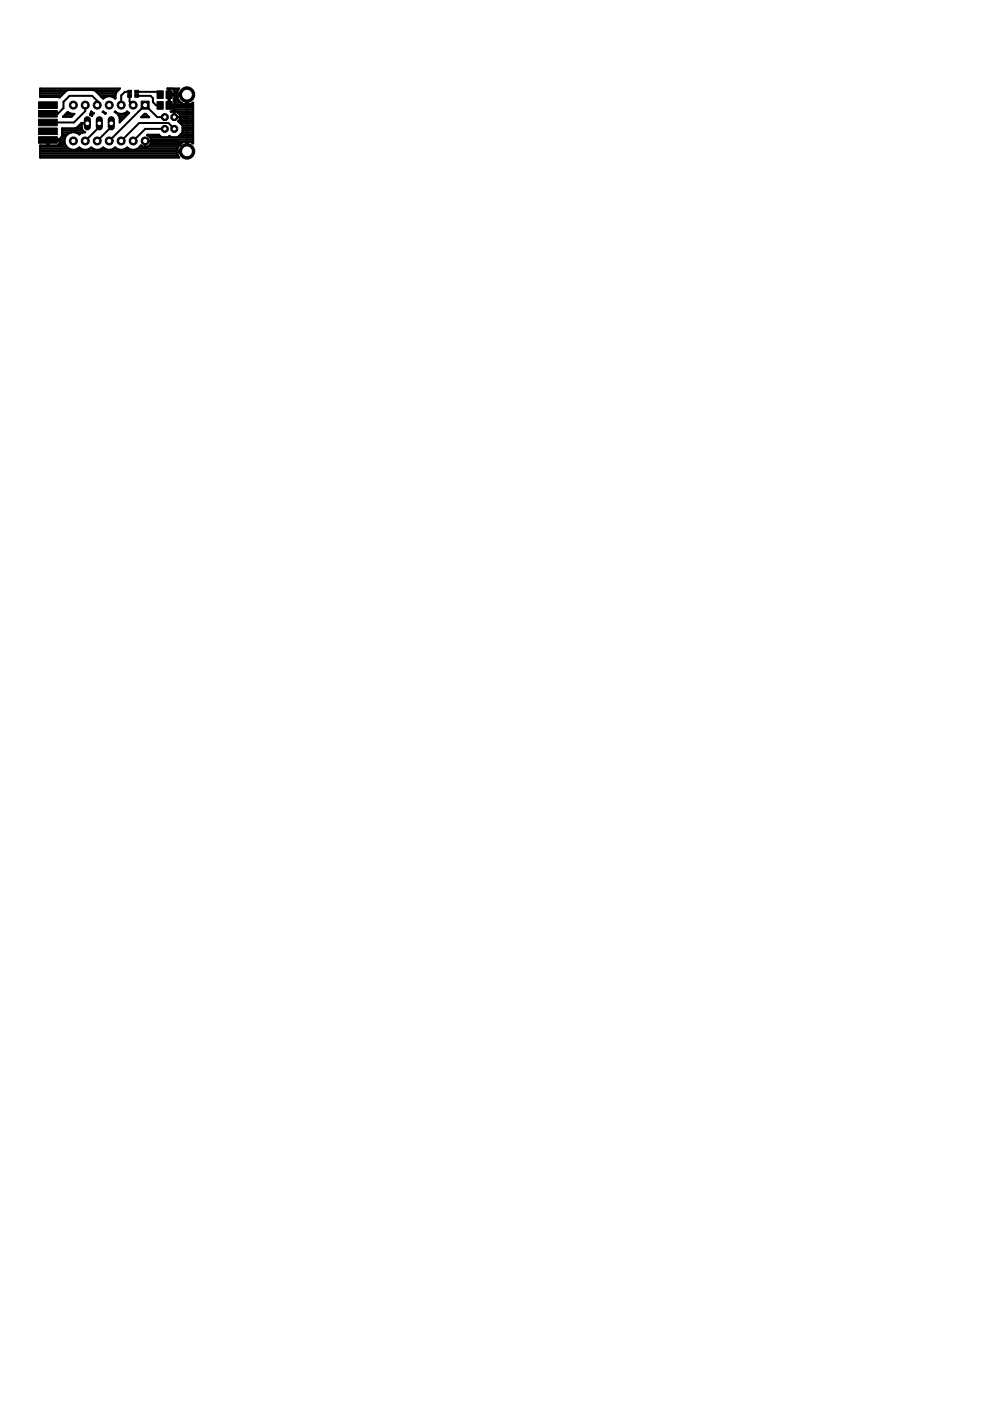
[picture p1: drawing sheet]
<svg xmlns="http://www.w3.org/2000/svg" width="210mm" height="297mm" viewBox="0 0 210 297" stroke-linecap="round" stroke-linejoin="round" font-family="sans-serif">
<g fill="#000" stroke="#000" stroke-width=".21">
<path d="M27.1 19.2h.8v.6h-.8zM28.6 19.2h.8v.6h-.8zM33.3 19.3h1.3v1.6h-1.3zM35.2 19.3h1.3v1.6h-1.3zM8.2 21.6h3.9v1.4h-3.9zM8.2 23.4h3.9v1.4h-3.9zM8.2 25.3h3.9v1.4h-3.9zM8.2 27.1h3.9v1.4h-3.9zM8.2 29h3.9v1.4h-3.9zM27.1 20h.8v.6h-.8zM28.6 20h.8v.6h-.8zM29.9 21.4h1.7v1.7h-1.7z"/>
<path d="M33.3 21.5h1.3v1.7h-1.3zM35.2 21.5h1.3v1.7h-1.3z"/>
</g>
<g fill="none" stroke="#000" stroke-width=".42">
<path d="M8.5 18.8h17a2.16 2.16 0 0 0-1.1 2.1 1.74 1.74 0 0 0-2.5 0l-1.7-1.6-.4-.2h-5.3l-.5 .2-1.4 1.4-4.1-.1zM8.5 19.9h5M8.5 19.5h5.3M8.5 19.1h6M19.8 19.1h5.3M20.4 19.5h4.3M20.8 19.9h3.8M27.5 19.5h-1l-.8 .8v2M29 19.5h4.4l.6 .6M35.7 19.9h.3M35.7 19.5h.3M35.7 19.1h.3"/>
<path d="M36.9 19.1h.9M37 19.9h2.5v2.3a2.12 2.12 0 0 1-2-1.9h2.4v1.9l1.1-.5v8.7l-.2-.1M37 19.5h.6M37.5 19.9l.5-1.1h-2.5h.2v1.1h1.3v-.7l-.3-.4h-.7v3.7h5M8.5 33.3h29.4M8.5 33h29.2M8.5 32.6h29.1M8.5 32.2h31M8.5 31.8h29M8.5 31.5h6M8.5 31.1h5.6M8.5 20.2h4.6"/>
<path d="M10 30h.3M10 30.7h.3M10 30.3h.3M10.3 29.6h3.4M12.4 20.6h.3M12.5 30.7h1.4M12.6 30h1.1M12.6 30.3h1.1M12.9 29.2h.9M13.1 28.8h.9M13.2 28.4h1.2M13.2 28.1h1.9"/>
<path d="M13.2 27.7h4.4M13.2 27.3h4.2M13.4 24.7h1.8M13.8 24.3h1.8M14 28.9a1.88 1.88 0 0 0 .2 2.3 1.88 1.88 0 0 0 2.4 .3M14.1 24h.7M14.1 23.9l.3-.2 .8 .4h.6l-.6 .7h-1.9zM16 28.1h1.6M16.4 27h.9M16.6 31.5l.2-.3 .2 .3M16.6 31.5h.4M16.7 28.4h.2"/>
<path d="M16.8 26.6h.5M17 31.5l.7 .2h.8l.6-.2M17.1 26.2l1.4-.1-1.2-.1-1 1-.4 .2h-2.7v1.5l-.6 .8h-2.3v1.3h2l.3-.4v-.6h-2.6v1h-1.5v2.6h29.5l-.5-1.1h2v-2.3l-1 .3M17.3 26.2l.1 1.2M17.4 27.4l.2 .3M17.6 27.7l.5 .3M18.1 28h-.4l-.9 .5a1.83 1.83 0 0 0-2.8 .4M18.1 28v.1M18.1 22.3v1.3l-2.4 2.4h-5.5M19.1 31.5l.2-.3 .3 .3M19.1 31.5h.5M19.2 24.3h.4"/>
<path d="M19.2 24h.7M19.3 23.6l.6 .4-.4 .6-.4-.3zM19.6 31.5l.7 .2h.7l.7-.2M20.6 22.3l.1-.8-1.2-1.2h-4.8l-1.2 1.3v1.3l-1.3 1.2h-2M21.1 26.1v.8l-3 3M21.2 20.2h3.3M21.5 20.6h.9M21.7 20.7h.1M21.7 31.5l.2-.3 .2 .3M21.7 31.5h.4M21.9 23.6l.6 .4-.2 .2-.5-.5zM22.1 31.5l.7 .2h.7l.7-.2"/>
<path d="M22.2 24h.2M23.6 26.1v.8l-3 3M23.9 20.6h.6M24.2 31.5l.2-.3 .2 .3M24.2 31.5h.4M24.3 23.7l.1-.1a1.75 1.75 0 0 0 2.6 0l.4 .3-2 2.1a1.84 1.84 0 0 0-1.1-2.3zM24.6 31.5l.7 .2h.8l.7-.2M24.7 24h.2M25.1 24.3h1.9M25.3 24.7h1.3M25.4 25.8h.1M25.4 25.5h.5"/>
<path d="M25.4 25.1h.8M26.5 24h.9M26.8 31.5l.2-.3 .2 .3M26.8 31.5h.4M27.2 31.5l.7 .2h.7l.7-.2M27.5 20.3v1.2l.7 .8M29 20.3h2.9l.5 .5v.9l.7 .7h.9M29.3 31.5h8.3M29.7 31.1h.5M30.1 24.7h1.4M30.4 24.3h.7M30.6 24.1h.3l.7 .8h-1.7z"/>
<path d="M30.7 31.2l-.8-.4-.6 .7M30.7 31.2h.1M30.7 31.1h.1M30.7 30.7h.1M30.7 30.3h.1M30.7 22.3l-7.5 7.6M30.8 22.3l2.5 2.5h1.6M31.3 31.1h6.5M31.5 28.8h2.5M31.8 30.7h6.3M31.9 29.2l.2 .6h-1.3v1.4a1.26 1.26 0 0 0 1.3-1.2M31.9 29.2h9.1"/>
<path d="M32 30.3h6.5M32 29.6h9M34.9 27.3h-4.1l-2.6 2.6M35.7 20.2h1.3l-.2 1 .2 .3v.7h-1.3zM35.7 22.1h.3M35.7 21.7h.3M35.7 21.4h.3M35.7 21h.3M35.7 20.6h.3M35.7 20.2h.3M35.9 22.2l1.1 1.1v1.5M35.9 20.1v2.3"/>
<path d="M35.9 28.8h.1M36.9 24.7h.1M36.9 24.3h.1M36.9 24h.1M36.9 21.4h1.1M36.9 21h.8M37 27.3l-1.3-1.2h-6.2l-3.8 3.8M37 23.2l-.4 .4M37 22.5v.7M37 23.2h4M37 22.8h4M37 22.1h2.1"/>
<path d="M37 21.7h1.3M37 20.6h.6M37 20.2h2.5M37.8 24h3.2M37.9 28.8h3.1M37.9 25.8h3.1M38 25.5h3M38.1 30.7l-.4 .7M38.1 24.3h2.9M38.1 24.8v-.5l-.7-.7h-.4v1.3h1.1v.4l-.3 .4 .9 .9M38.1 25.1h2.9M38.1 24.7h2.9"/>
<path d="M38.3 26.2h2.7M38.3 28.4h2.7M38.5 30.3l-.4 .4M38.7 28.1h2.3M38.7 26.6h2.3M38.7 28.1l-1 1h-1.5l-.3-.3-.2 .3h-1.5l-.5-.5-2.5 .1 .7 .5M38.7 26.6v1.5M38.7 27.7h2.3M38.7 27.3h2.3M38.7 27h2.3M39.5 31.8h.4M39.5 31.5h.4"/>
<path d="M39.5 31.1h.4M39.5 30.7h.4M39.5 30.3h.4M39.5 22.1h.4M39.5 21.7h.4M39.5 21.4h.4M39.5 21h.4M39.5 20.6h.4M39.6 20.1v12l-2.2-2.2h-6.6M40.3 22.1h.7M40.8 30.3h.2M40.8 30.3l-.9-.3v1.9h-2.4l.2-.5"/>
<path d="M41 23.6h-4.8l.1 .2 .6-.2v1.2l2.7 .1M41 30h-10.3v1.2"/>
</g>
<circle cx="30.8" cy="22.3" r=".55" fill="#fff" stroke="#000" stroke-width=".21"/>
<circle cx="28.2" cy="22.3" r=".85" fill="#000" stroke="#000" stroke-width=".21"/>
<circle cx="28.2" cy="22.3" r=".55" fill="#fff" stroke="#000" stroke-width=".21"/>
<circle cx="25.7" cy="22.3" r=".85" fill="#000" stroke="#000" stroke-width=".21"/>
<circle cx="25.7" cy="22.3" r=".55" fill="#fff" stroke="#000" stroke-width=".21"/>
<circle cx="23.2" cy="22.3" r=".85" fill="#000" stroke="#000" stroke-width=".21"/>
<circle cx="23.2" cy="22.3" r=".55" fill="#fff" stroke="#000" stroke-width=".21"/>
<circle cx="20.6" cy="22.3" r=".85" fill="#000" stroke="#000" stroke-width=".21"/>
<circle cx="20.6" cy="22.3" r=".55" fill="#fff" stroke="#000" stroke-width=".21"/>
<circle cx="18.1" cy="22.3" r=".85" fill="#000" stroke="#000" stroke-width=".21"/>
<circle cx="18.1" cy="22.3" r=".55" fill="#fff" stroke="#000" stroke-width=".21"/>
<circle cx="15.6" cy="22.3" r=".85" fill="#000" stroke="#000" stroke-width=".21"/>
<circle cx="15.6" cy="22.3" r=".55" fill="#fff" stroke="#000" stroke-width=".21"/>
<circle cx="15.6" cy="29.9" r=".85" fill="#000" stroke="#000" stroke-width=".21"/>
<circle cx="15.6" cy="29.9" r=".55" fill="#fff" stroke="#000" stroke-width=".21"/>
<circle cx="18.1" cy="29.9" r=".85" fill="#000" stroke="#000" stroke-width=".21"/>
<circle cx="18.1" cy="29.9" r=".55" fill="#fff" stroke="#000" stroke-width=".21"/>
<circle cx="20.6" cy="29.9" r=".85" fill="#000" stroke="#000" stroke-width=".21"/>
<circle cx="20.6" cy="29.9" r=".55" fill="#fff" stroke="#000" stroke-width=".21"/>
<circle cx="23.2" cy="29.9" r=".85" fill="#000" stroke="#000" stroke-width=".21"/>
<circle cx="23.2" cy="29.9" r=".55" fill="#fff" stroke="#000" stroke-width=".21"/>
<circle cx="25.7" cy="29.9" r=".85" fill="#000" stroke="#000" stroke-width=".21"/>
<circle cx="25.7" cy="29.9" r=".55" fill="#fff" stroke="#000" stroke-width=".21"/>
<circle cx="28.2" cy="29.9" r=".85" fill="#000" stroke="#000" stroke-width=".21"/>
<circle cx="28.2" cy="29.9" r=".55" fill="#fff" stroke="#000" stroke-width=".21"/>
<circle cx="30.8" cy="29.9" r=".85" fill="#000" stroke="#000" stroke-width=".21"/>
<circle cx="30.8" cy="29.9" r=".55" fill="#fff" stroke="#000" stroke-width=".21"/>
<circle cx="34.9" cy="24.8" r=".78" fill="#000" stroke="#000" stroke-width=".21"/>
<circle cx="34.9" cy="24.8" r=".47" fill="#fff" stroke="#000" stroke-width=".21"/>
<circle cx="34.9" cy="27.3" r=".78" fill="#000" stroke="#000" stroke-width=".21"/>
<circle cx="34.9" cy="27.3" r=".47" fill="#fff" stroke="#000" stroke-width=".21"/>
<circle cx="37" cy="27.3" r=".78" fill="#000" stroke="#000" stroke-width=".21"/>
<circle cx="37" cy="27.3" r=".47" fill="#fff" stroke="#000" stroke-width=".21"/>
<circle cx="37" cy="24.8" r=".78" fill="#000" stroke="#000" stroke-width=".21"/>
<circle cx="37" cy="24.8" r=".47" fill="#fff" stroke="#000" stroke-width=".21"/>
<circle cx="39.6" cy="32.1" r="1.65" fill="#000" stroke="#000" stroke-width=".21"/>
<circle cx="39.6" cy="32.1" r="1.14" fill="#fff" stroke="#000" stroke-width=".21"/>
<circle cx="39.6" cy="20.1" r="1.65" fill="#000" stroke="#000" stroke-width=".21"/>
<circle cx="39.6" cy="20.1" r="1.14" fill="#fff" stroke="#000" stroke-width=".21"/>
<path d="M18.5 25.4v1.5" fill="none" stroke="#000" stroke-width="1.5"/>
<circle cx="18.5" cy="26.1" r=".51" fill="#fff" stroke="#000" stroke-width=".21"/>
<path d="M21.1 25.4v1.5" fill="none" stroke="#000" stroke-width="1.5"/>
<circle cx="21.1" cy="26.1" r=".51" fill="#fff" stroke="#000" stroke-width=".21"/>
<path d="M23.6 25.4v1.5" fill="none" stroke="#000" stroke-width="1.5"/>
<circle cx="23.6" cy="26.1" r=".51" fill="#fff" stroke="#000" stroke-width=".21"/>
</svg>
